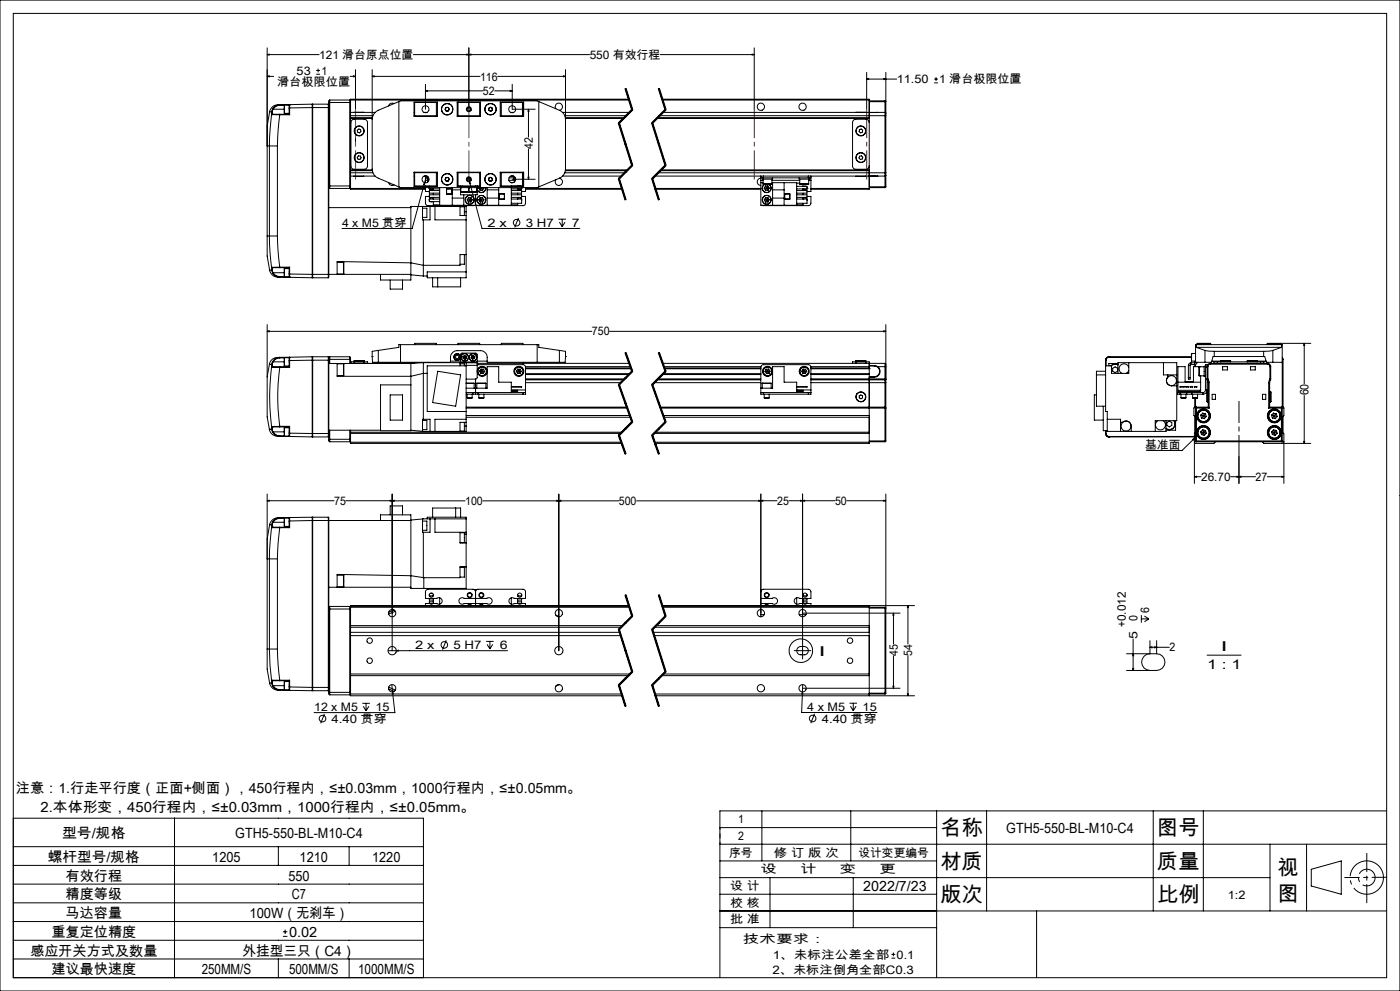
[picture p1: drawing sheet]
<svg xmlns="http://www.w3.org/2000/svg" width="420mm" height="297mm" viewBox="0 0 420 297" stroke-linecap="round" stroke-linejoin="round" font-family="sans-serif">
<defs><g id="words">
<g font-size="6.3">
<text x="282.1" y="250.3">名称</text>
<text x="347.1" y="250.3">图号</text>
<text x="282.1" y="260.3">材质</text>
<text x="347.1" y="260.3">质量</text>
<text x="383.3" y="262.1">视</text>
<text x="383.3" y="269.9">图</text>
<text x="282.1" y="270.3">版次</text>
<text x="347.1" y="270.3">比例</text>
</g>
<g font-size="4.2">
<text x="4.8" y="237.6">注意：1.行走平行度（正面+侧面），450行程内，≤±0.03mm，1000行程内，≤±0.05mm。</text>
<text x="12.2" y="243.3">2.本体形变，450行程内，≤±0.03mm，1000行程内，≤±0.05mm。</text>
<text x="18.6" y="251.3">型号/规格</text>
<text x="70.6" y="251.3">GTH5-550-BL-M10-C4</text>
<text x="301.9" y="249.5">GTH5-550-BL-M10-C4</text>
<text x="14.4" y="258.3">螺杆型号/规格</text>
<text x="19.7" y="263.9">有效行程</text>
<text x="63.7" y="258.3">1205</text>
<text x="86.5" y="263.9">550</text>
<text x="89.9" y="258.3">1210</text>
<text x="111.7" y="258.3">1220</text>
<text x="19.7" y="269.5">精度等级</text>
<text x="87.6" y="269.5">C7</text>
<text x="259" y="267">2022/7/23</text>
<text x="19.7" y="275.2">马达容量</text>
<text x="74.9" y="275.2">100W（无刹车）</text>
<text x="15.5" y="280.8">重复定位精度</text>
<text x="86.7" y="280.8">0.02</text>
<text x="9.1" y="286.4">感应开关方式及数量</text>
<text x="72.7" y="286.4">外挂型三只（C4）</text>
<text x="15.5" y="292">建议最快速度</text>
<text x="60.5" y="292">250MM/S</text>
<text x="86.7" y="292">500MM/S</text>
<text x="107.4" y="292">1000MM/S</text>
</g>
<g font-size="4.1">
<text x="245.7" y="196.6">I</text>
<text x="366.2" y="195.2">I</text>
<text x="362.1" y="200.4">1 : 1</text>
</g>
<g font-size="3.5">
<text x="95.8" y="17.6">121 滑台原点位置</text>
<text x="176.9" y="17.6">550 有效行程</text>
<text x="89" y="22.4">53</text>
<text x="96.4" y="22.4">1</text>
<text x="83.1" y="25.9">滑台极限位置</text>
<text x="144" y="24.1">116</text>
<text x="144.9" y="28.5">52</text>
<text x="269" y="24.9">11.50</text>
<text x="281.8" y="24.9">1 滑台极限位置</text>
<text x="159.8" y="44.6" transform="rotate(-90 159.8 44.6)">42</text>
<text x="102.6" y="68">4 x M5 贯穿</text>
<text x="146.2" y="68">2 x</text>
<text x="157.7" y="68">3 H7</text>
<text x="171.6" y="68">7</text>
<text x="177.6" y="100.5">750</text>
<text x="392.5" y="118.5" transform="rotate(-90 392.5 118.5)">60</text>
<text x="343.5" y="134.4">基准面</text>
<text x="360.3" y="144.1">26.70</text>
<text x="376.7" y="144.1">27</text>
<text x="100.2" y="151.3">75</text>
<text x="139.6" y="151.3">100</text>
<text x="185.7" y="151.3">500</text>
<text x="233.1" y="151.3">25</text>
<text x="250.5" y="151.3">50</text>
<text x="344.8" y="183.7" transform="rotate(-90 344.8 183.7)">6</text>
<text x="337.7" y="188" transform="rotate(-90 337.7 188)">+0.012</text>
<text x="341.2" y="191.5" transform="rotate(-90 341.2 191.5)">5</text>
<text x="341.2" y="186.2" transform="rotate(-90 341.2 186.2)">0</text>
<text x="124.5" y="194.5">2 x</text>
<text x="136.1" y="194.5">5 H7</text>
<text x="149.9" y="194.5">6</text>
<text x="269.3" y="196.5" transform="rotate(-90 269.3 196.5)">45</text>
<text x="273.6" y="196.5" transform="rotate(-90 273.6 196.5)">54</text>
<text x="350.8" y="195.3">2</text>
<text x="94.3" y="213.1">12 x M5</text>
<text x="112.6" y="213.1">15</text>
<text x="242.2" y="213">4 x M5</text>
<text x="258.8" y="213">15</text>
<text x="99.5" y="216.6">4.40 贯穿</text>
<text x="246.5" y="216.6">4.40 贯穿</text>
<text x="221.4" y="246.8">1</text>
<text x="221.4" y="251.8">2</text>
<text x="218.8" y="256.8">序号</text>
<text x="232.2" y="256.8">修 订 版 次</text>
<text x="257.5" y="256.8">设计变更编号</text>
<text x="228.2" y="261.8">设</text>
<text x="240.1" y="261.8">计</text>
<text x="252" y="261.8">变</text>
<text x="263.9" y="261.8">更</text>
<text x="219.1" y="266.7">设 计</text>
<text x="368.3" y="269.3">1:2</text>
<text x="219.1" y="271.7">校 核</text>
<text x="219.1" y="276.7">批 准</text>
<text x="222.9" y="282.7">技术要求：</text>
<text x="231.8" y="287.3">1、未标注公差全部 0.1</text>
<text x="231.7" y="291.8">2、未标注倒角全部C0.3</text>
</g>
</g></defs>
<g fill="none" stroke="#000" stroke-width=".3">
<path d="M0 0h420v297h-420zM4 4h412v289h-412zM80.2 16.4l.6-.2v.3zM80.2 16.4h15.5M80.2 14.4v56.3M140.1 16.2l.6 .2-.6 .1zM140.7 16.4l.6-.2v.3zM140.7 14.4v18.3M176.9 16.4h-52.9M198.1 16.4h28.2M225.7 16.2l.6 .2-.6 .1zM226.3 14.4v18.3"/>
<path d="M80.2 22.9l.6-.2v.3zM80.2 22.9h1.9M80.9 33.5l-.7 4.2v6h.6M80.9 33.5l.6 .1M81.5 34.1l-.7 9.6M81.5 34.1l.3 .3M81.5 33.6v.5M81.6 34l-.1 .1M81.6 34l.3 .3M81.6 33.5v.5M81.6 33.5l-.1 .1M81.8 34.4h2.1"/>
<path d="M81.8 32.7l-.3 .9M81.8 32.7h.1M81.9 34.3h2M81.9 34.3l-.1 .1M81.9 32.7l-.3 .8M81.9 32.7h3.4M83.9 31.4h-.2a2.62 2.62 0 0 0-2.8 2.1M83.9 34.4l-.7 9.3M83.9 34.3v.1M83.9 31.4l-1.2 .4-.9 .9M83.9 31.4v.2M83.9 31.6l-.8 .1-1.2 1"/>
<path d="M83.9 34.4h3M83.9 34.3h2.8M85.3 31.5l-1.4 .1M85.3 31.5v2.5M85.3 31.5h1.4M85.3 34h1.4M86.7 31.5v.8M86.7 32.3h.2M86.7 34.3l.2 .1M86.7 32.3v2M86.7 31.5h.1M86.9 31.4v.9"/>
<path d="M86.9 31.4l6.8-.2v1M86.9 31.4l-.2 .1M86.9 32.3v2.1M86.9 31.4h-3M93.7 32.2v50M93.7 32.2l-6.8 .1M93.7 32.2h4.9M93.8 31.2v52.1M93.8 31.2h4.7M93.8 31.2l-.1 .2M94.9 22.3h1.1M94.9 21.1h1.1"/>
<path d="M95.4 20.6v1.1M98.5 31.2v52.1M98.5 31.2l.1 .2M98.6 30.7v1.5M98.6 32.2l-.1 51.1M98.6 30.7h6.6M98.9 30l-.3 .2v.5M98.9 30v26.5M98.9 30h6M104.9 30v26.5M104.9 30l.3 .2M105.1 22.9h1.5"/>
<path d="M105.2 30.2v.5M105.2 30v.2M105.2 30.7v25M105.2 33.7h7.3M105.2 30h83.5M105.2 34.7h6.7M105.2 35.3h6.5M105.6 36l.7-.3h3a.96 .96 0 0 1 .9 1v13a.96 .96 0 0 1-.9 1h-3a.96 .96 0 0 1-1-1v-13.2zM106 22.7l.6 .2-.6 .1zM106.2 33.7h2.9M106.6 20.9v22.3M107.2 39l.5-.3 .5 .2 .1 .6-.5 .3-.5-.2z"/>
<path d="M111.7 22.9l.6-.2v.3zM111.7 20.9v29.8a2.94 2.94 0 0 0 1.8 2.7l6.2 2.6M111.7 22.9h32.3M111.7 35.5h-6.5M118.2 31h-.1a1.08 1.08 0 0 0-1.5 .7M119.7 30.4l-6.2 2.7-1 .6a2.73 2.73 0 0 0-.8 2.1M119.7 30.4v25.6M119.7 30.4l.5-.2h40.9l.5 .2M124.2 33.7h.2M124.2 34.7h.2M124.2 30.6h7v4.3h-7zM124.4 34.7h6.8"/>
<path d="M127.2 33.7h.9M127.6 27.2l.7-.1v.3zM127.6 25.3v7.4M127.6 27.2h17.3M130.9 30.7v4M131.2 30.7h-6.8v4.2M133.6 32.7l.2 .5M133.8 33.2l.6 .1M133.9 32.2l-.3 .5M133.9 32.2h.6M134.5 32.2l.2 .6M134.7 32.8l-.3 .5"/>
<path d="M137.2 30.6h6.9v4.3h-6.9zM137.2 30.7h6.9M137.2 34.7h6.9M137.4 30.7v4M137.5 30.6l.2 .1M143.9 30.7v4M146.6 32.5l.1 .6M146.7 33.1l.5 .2M147.1 32.2l.5 .2M147.1 32.2l-.5 .3M147.6 32.4l.1 .5M147.7 32.9l-.5 .4"/>
<path d="M148.4 27.2h5.3M149.3 22.9h20.4M150.1 30.7h6.8v4.2M150.1 30.6h7v4.3h-7zM150.1 34.7h6.8M150.4 30.7v4M153 27.1l.7 .1-.7 .2zM153.2 33.7h.9M153.7 25.3v7.4h6.8M156.7 30.7v4M156.9 33.7h.2M156.9 34.7h.2"/>
<path d="M158.5 32.7l.2 .6h-.3zM158.5 32.7v8.4M161.6 30.4v25.6M161.6 30.4l6.2 2.7M166.8 32.6a1.09 1.09 0 0 1 .4-1.6 1.09 1.09 0 0 1 1.5 .6 1.09 1.09 0 0 1-.8 1.5M167.8 33.1l1 .6a2.73 2.73 0 0 1 .9 2.1M168.8 33.7h20M169.1 22.7l.6 .2-.6 .1zM169.4 34.7h18.5M169.6 35.5h17.5M169.6 35.3h17.6M169.7 20.9v29.8a2.94 2.94 0 0 1-1.9 2.7"/>
<path d="M185.5 36.9l4 12.7M185.8 36.8l4 12.7M187.5 26.6l2 6.3M187.7 26.5l2 6.4-4 4 4 12.7-4 4 2 6.3M187.8 26.5l1 3.2M188.6 29.7h-83.4v.3M188.8 29.7l1 3.1zM189.5 32.8l-4 4M189.8 33l-4 4M195.5 36.9l4 12.7M195.8 36.8l4 12.7M197.1 35.5h63.7"/>
<path d="M197.2 35.3h63.6M197.5 26.6l2 6.3M197.7 26.5l1 3.2M197.8 26.5l2 6.3M197.9 34.7h67.6M198.6 29.7h62.2v.3M198.7 29.7l1 3.2-4 4 4 12.7-4 4 2 6.3M198.7 30h62.1M198.9 33.7h63.4M199.5 32.8l-4 4M199.8 33l-4 4M256.8 33.7h3"/>
<path d="M257.8 38.9l.5-.2 .5 .3-.1 .6-.5 .2-.5-.3zM260 23.7l.6-.2v.3zM260 23.7h9M260 21.7v11M260.8 36.7a1.02 1.02 0 0 0-1-1h-3a.96 .96 0 0 0-1 1v13a.96 .96 0 0 0 1 1h3a1.02 1.02 0 0 0 1-1M260.8 30v4.7M260.8 34.7v17.1M260.8 30.2h4.7M260.8 30.5h4.7M262.3 33.7h-1.5v1M262.3 33.7h1.1M262.3 33.7h.1"/>
<path d="M265.1 23.5l.6 .2-.6 .1zM265.5 33.7v1M265.5 33.7l.2 .2M265.5 34.7h.2M265.5 33.7h-3.2M265.5 30.2l.2 .2-.2 .1M265.5 30.2v.3M265.5 30.5v3.2M265.5 34.7v17.1M265.7 33.9v.8M265.7 34.7v17.1M265.7 21.7v12.2"/>
<path d="M280.2 24.8h1.2M280.2 23.7h1.2M280.8 23.1v1.2M80.8 43.7h2.4M80.8 43.7v27M83.2 43.7v27M98.6 55.7h6.6M98.6 56.2l.3 .3M98.9 56.5h6M105.2 56.5v.2h22.4M105.2 55.7v.5M105.2 56.2v.3"/>
<path d="M105.2 51h6.5M105.2 52.8h7.3M105.2 51.8h6.7M105.2 51.1h6.5M105.2 56.5h22.4M105.2 56.2l-.3 .3M106.2 52.8h2.9M107.5 46.7l.6 .1 .2 .5-.3 .5-.6-.1-.2-.5zM116.6 54.7a1.08 1.08 0 0 0 1.6 .7M119.7 56l.5 .2h40.9l.5-.2M124.2 52.8h.2M124.2 51.6h7v4.3h-7z"/>
<path d="M124.4 51.6v4.1h6.8M127.2 52.8h.5M127.4 54.7v.7l-.3-.1zM127.4 54.7l-3.8 13.8h-21M127.6 53.3h.8M127.6 53.3v.7M127.6 52.8v.5M127.6 54v.8M127.6 55.7v.2M127.6 56.2v1.2h1.2M127.6 54h.7M127.7 52.8h.4"/>
<path d="M127.9 52.7l-.5 2M128.2 53.3v.4h.5M128.3 53.7v.9M128.4 53.3h.2M128.4 53v.3M128.8 58.9h-1.2v2l.2 .4 .5 .3 14-.1M128.8 56.5h.1M128.8 56.5v-.3v.4h3.1M128.8 55.7v.2M128.8 59.7v.4M128.8 56.6l.6 .4 .6-.4v.5M128.9 56.7h1"/>
<path d="M130 59.2v.5l-.6-.4-.6 .4M130 57.9v.5M130.9 51.7v4M131.2 51.7l-7 .1M131.9 56.2v5.3h21.5v-5.3M131.9 59.7h-3.1v.7h3.1M131.9 57.1h-3.1v.8h3.1M131.9 58.4h-3.1v.8h3.1M133.6 53.8l.3 .5M133.8 53.2l-.2 .6M133.8 53.2h.6M133.9 56.6h1.6v1.6h-1.6z"/>
<path d="M134 58.1h1.5M134 56.6h1.5M134.4 53.2l.3 .5M134.5 54.2l-.6 .1M134.7 53.7l-.2 .5M135.7 59.4h3.4M135.7 56.9h2.4M135.7 56.2v5.3M137.2 51.6h6.9v4.3h-6.9zM137.2 55.7h6.9M137.2 51.7h6.9M137.4 51.7v4"/>
<path d="M137.7 55.7l-.2 .2M138.1 56.2v.3M138.1 57.6v.8h5.1v-.8M138.1 55.7v.2M138.1 56.5v1.1M138.1 56.5h.2M138.1 57.6h5.1M138.3 57.4h2.2M138.3 56.2v1.2M138.6 55.7v.2M139.1 58.4v3.1M140.2 53.7h.9"/>
<path d="M140.2 59.9h1.4M140.2 59.9l.3 .6M140.4 53.3h.5M140.5 53l4.1 15.5h29.4M140.5 59.2h.8M140.5 59.2l-.3 .7M140.5 59.2l.4 .7M140.5 56.5h.3M140.5 56.2v1.2M140.8 57.4h2.3M140.8 56.2v1.2M140.9 54.5l.2 .5-.2 .1z"/>
<path d="M140.9 59.9l-.4 .6M140.9 59.9l.4 .6M141.3 59.2l.3 .7M141.3 59.2l-.4 .7M141.6 59.9l-.3 .6M142.7 55.7v.2M142.7 58.4v3.1M143.1 56.2v1.2M143.1 56.5h.1M143.2 56.2v.3M143.2 56.8a1.32 1.32 0 0 0 1.5 .9 1.32 1.32 0 0 0 1-1.5 1.34 1.34 0 0 1-1 1.5 1.34 1.34 0 0 1-1.5-.8M143.2 55.7v.2"/>
<path d="M143.2 56.5v1.1M143.7 59.9h1.5M143.7 56.4h1.5M143.7 56.4l.3 .6M143.7 59.9l.3 .6M143.7 56.2v.2M143.9 51.7v4M144 55.9h.1M144 57h.8M144 59.2h.8M144 59.2l-.3 .7M144 59.2l.4 .7"/>
<path d="M144.3 56.2l.1 .2M144.4 56.4l-.4 .6M144.4 56.4l.4 .6M144.4 59.9l-.4 .6M144.4 59.9l.4 .6M144.5 56.2l-.1 .2M144.8 59.2l.4 .7M144.8 59.2l-.4 .7M145.1 56.2l.1 .2M145.2 56.4l-.4 .6M145.2 59.9l-.4 .6M146.2 56.2v5.3"/>
<path d="M146.2 59.4h3.4M146.2 56.9h3.4M146.6 53.9l.4 .4M146.8 53.3l-.2 .6M147.3 53.2l.4 .4M147.3 53.2l-.5 .1M147.5 54.1l-.5 .2M147.7 53.6l-.2 .5M149.6 56.2v5.3M149.8 58.1h1.5v1.6h-1.5zM150.1 51.6h7v4.3h-7zM150.1 51.7l7 .1"/>
<path d="M150.4 51.7v4M151.3 58.1v1.6h-1.5M152.6 54h1.7M152.7 53.3h1.9M153.2 52.8h.9M153.3 54.7h.1M153.4 54.7h.1M153.4 55.7v.2M153.4 57.1h3.1v.8h-3.1M153.4 58.4h3.1v.8h-3.1M153.4 59.7h3.1M153.4 56.6h3.1"/>
<path d="M153.7 53.7h6.8M154.2 53.3v.4h.5M154.3 53.7v.9M155.3 59.2v.5l.6-.4 .6 .4M155.3 55.7v.1M155.3 57.9v.5M155.4 56.7h1M155.6 55.9h.6M156.5 56.6l-.6 .4-.6-.4v.5M156.5 56.5v-.3v.4M156.5 59.7v.4M156.5 58.9h1.2v2l-.3 .5-.3 .2-14.1-.1"/>
<path d="M156.5 55.8v.1M156.5 59.7v1.2h-3.1M156.5 56.5h.1M156.7 51.7v4M156.9 53.7h.2M156.9 53.3h.2M156.9 52.8h.2M156.9 51.6v4.1h-6.8M156.9 55.1h.1M157 55.1l-.1 .1M157 54h.1M157 53.7v1.4"/>
<path d="M157.7 56.2v1.2h-1.2M157.7 56.7h29M157.7 56.5h28.8M158.4 53.1h.3l-.2 .6zM158.5 44.6v9.1M167.8 53.4l-6.2 2.6M167.9 53.4a1.09 1.09 0 0 1 .8 1.4 1.09 1.09 0 0 1-1.5 .7 1.09 1.09 0 0 1-.4-1.6M168.8 52.8h17.6M169.4 51.8h18M169.6 51h18.6M169.6 51.1h18.5M169.7 51h18.5"/>
<path d="M185.5 53.6l2 6.3M185.8 53.5l2 6.3M189.5 49.4l-4 4M189.8 49.7l-4 4M195.5 53.6l2 6.3M195.8 53.5l2 6.3M196.4 52.8h32.6M196.6 56.5h31.6M196.6 56.7h31.6M197.4 51.8h68.1M198.1 51.1h62.7M198.2 51h62.6"/>
<path d="M199.5 49.4l-4 4M199.8 49.7l-4 4M228.2 53.4a1.11 1.11 0 0 0-1 1.1 1.11 1.11 0 0 0 1 1.1M228.2 53.3h.8M228.2 53.3v.7M228.2 52.8v.5M228.2 54v7.5h10.8v-6.8h-7.4M228.2 54.7h.7M228.2 54h.7M228.8 53.3v.4h3v-.4M228.9 55.1h2.7M228.9 53.7v1.4"/>
<path d="M229 52.8v.5M229 52.8h13.5M229 53.3h13.5M229.3 59.9l.4 .6M229.3 59.9h.7M229.3 56.4l.3 .6M229.4 55.2l-.7 .7v.5M229.5 55.2l-.4 .3-.4 .9M229.6 57h.8M229.6 59.3l-.3 .6M229.6 59.3l.8 1.2M229.6 55.7h.8"/>
<path d="M229.6 55.7l-.3 .7M229.6 55.7l.4 .7M230 59.9l-.3 .6M230 56.4h-.7M230 56.4l-.4 .6M230 56.4h.8M230 56.4l.4 .6M230.4 59.2l-.8 .1M230.4 59.2l.4 .7M230.4 59.2l-.4 .7M230.4 55.7l.4 .7M230.4 55.7l-.4 .7"/>
<path d="M230.5 55.2a1.31 1.31 0 0 1 .2 2.3 1.31 1.31 0 0 1-2-1.1M230.6 55.2a1.35 1.35 0 0 1 .1 2.3 1.35 1.35 0 0 1-2-1.1M230.8 59.9l-.4 .6M230.8 59.9h-.8M230.8 56.4l-.4 .6M231.6 53.7v1.4M231.6 54h8.3M231.8 54.7v6.8M231.8 59.4h3.4M231.8 56.9h3.4M235.2 54.7v6.8M235.4 58.1h1.6v1.6h-1.6z"/>
<path d="M235.4 58.1v1.6h1.5M239 55.8h3.1v.8M239 57.1h3.1v.8h-3.1M239 58.4h3.1v.8h-3.1M239 59.7h3.1M239 56.6h3.1M239 54.9h.9M239.7 53.3v.4h3v-.4M239.9 55.1l.1 .1M239.9 55.1h2.7M239.9 53.7v1.4M240 55.2h.1"/>
<path d="M240.9 59.2v.5a.66 .66 0 0 1 .6-.4 .66 .66 0 0 1 .6 .4M240.9 55.2v.6M240.9 57.9v.5M241 56.7h1M241.2 55.8h.6M242.1 56.6a.66 .66 0 0 1-.6 .4 .66 .66 0 0 1-.6-.4v.5M242.1 56.2v.3M242.1 59.7v.4M242.1 58.9h1.2v2l-.2 .4-.5 .3-14-.1M242.1 56.5h.1M242.1 59.7v1.2h-3.1M242.5 53.3h.8"/>
<path d="M242.5 52.8h19.8M242.5 52.8v.5M242.6 55.1l-2.6 .1M242.6 53.7v1.4M242.6 54h.7M243.3 53.3v.7M243.3 52.8v.5M243.3 54v3.4h-1.2M243.3 56.5h17.5M256.8 52.8h3M257.9 46.8l.5-.1 .4 .4-.1 .6-.6 .1-.4-.5zM260.8 51.8v4.7"/>
<path d="M260.8 56.5v.2h-17.5M260.8 51.8v.9h1.5M260.8 56h4.7M260.8 56.2h4.7M262.3 52.7l1 .1M262.3 52.8h1M262.3 52.7v.1M263.3 52.8h2.2M265.5 51.8h.2M265.5 51.8v1M265.5 56h.2M265.5 56v.2"/>
<path d="M265.5 52.8v3.2M265.7 51.8v.7M265.7 52.5l-.2 .3M265.7 56l-.2 .2M265.7 52.5v3.5M80.2 70.7v6l.7 4.3M80.2 70.7h.6M80.8 70.7l.2 4.9 .5 4.8M80.8 70.7h2.4M83.2 70.7l.7 9.4M98.6 62.2h24.7M101.1 78.6h1.9"/>
<path d="M103 78.6v3.5M126.8 62.4h1.3v2.8h-1.3M126.8 61.9v4h2.2v-4M127 65.9v16.8M129.1 60.4h.6M130 60.4v1h1.9M130.5 61.9v4h9.3M138 62h1.3v2.6M138 61.9v2.7h1.8M139.3 76.3v2.9h-1.3M139.3 63.5h.5M139.8 63.5v1.1"/>
<path d="M139.8 63.5v-1.6h-16.5v22h-9.1v-1.7M139.8 64.6v18.7h-11.6v-1.8h11.6M139.8 76.3h-1.8v3.2h-11l-3.7-.7-22.2-.4v3.8M140.5 60.5h.8M144 60.5h.8M155.3 60.9v.5h-1.9M155.5 65.3l-1.1 2.9M167.5 65.7h2.3M167.8 66.6l.9 1.3M168.7 65.7v2.2M169.5 66.6l-.8 1.3M229.7 60.5h.7"/>
<path d="M240.9 60.9v.5h-1.9M80.2 99.3l.6-.2v.3zM80.2 97.3v15.7M80.2 99.3h97.4M80.9 81a2.69 2.69 0 0 0 3 2.1M81.5 80.4l.1 .1M81.5 80.4v.5M81.5 80.9l.1 .1M81.5 80.9l.3 .9M81.5 80.9l-.6 .1M81.6 81l.3 .7M81.6 80.5v.5"/>
<path d="M81.8 80.1l-.3 .3M81.8 80.1l.1 .1M81.8 81.8a2.56 2.56 0 0 0 2.1 1.3M81.9 80.2h2M81.9 80.2l-.3 .3M81.9 81.7l-.1 .1M81.9 81.7l.5 .7 1.5 .5M81.9 81.7h3.4M83.9 80.1h-2.1M83.9 80.1v.1M83.9 82.9v.2M83.9 80.1h3"/>
<path d="M83.9 80.2h2.8M83.9 83.1h3M83.9 82.9h1.4M85.3 80.5v2.5M85.3 80.5h1.4M85.3 83h1.4M86.7 82.1h.2M86.7 82.1v.9M86.7 83l.2 .1M86.7 83h.1M86.7 80.2v1.9M86.9 82.1v1"/>
<path d="M86.9 80.1l-.2 .1M86.9 80.1v2M86.9 82.1l6.8 .1M93.7 82.2v1.1l-6.8-.2M93.7 82.2h29.6M93.7 83.1l.1 .2M93.8 83.3h4.7M101.1 82.1h1.9M117.1 83.9v2.7h3.7v-2.7M123.3 82.4l3.7 .3M127 82.7h1.2M129.8 83.3v2.7h8.4v-2.7"/>
<path d="M131.3 83.3v2.7M182.8 99.3h82.9M265.1 99.1l.6 .2-.6 .1zM265.7 97.3v16.4M80.2 113v12l.6 3.7M80.8 109.2h.1M80.8 109.2l.7 .1M80.8 109.2l-.6 3.8M81.5 109.8a71.5 71.5 0 0 0 0 18.3M81.5 109.8l.3 .3M81.5 109.3v.5M81.6 109.7l-.1 .1"/>
<path d="M81.6 109.7l.3 .2M81.6 109.3v.4M81.6 109.3h-.1M81.8 110.1h2.1M81.8 108.4l-.3 .9M81.8 108.4h.1M81.9 109.9h2M81.9 109.9l-.1 .2M81.9 108.4l-.3 .9M81.9 108.4h3.4M83.9 107.1h-.3a2.62 2.62 0 0 0-2.8 2.1M83.9 110.1a65.4 65.4 0 0 0 0 17.7"/>
<path d="M83.9 109.9v.2M83.9 107.1a2.54 2.54 0 0 0-2.1 1.3M83.9 107.1v.2M83.9 107.3l-.8 .1-1.2 1M83.9 110.1h3M83.9 109.9h2.8M85.3 108.4v1.3M85.3 107.3v1.1M85.3 107.2l-1.4 .1M85.3 107.2v.1M85.3 107.2v2.5M85.3 109.7h1.4"/>
<path d="M85.3 107.2h1.4M86.7 107.2v.9M86.7 108.1h.2M86.7 109.9l.2 .2M86.7 107.2h.1M86.7 108.1v1.8M86.9 107.1v1M86.9 107.1l6.8-.2v1M86.9 107.1l-.2 .1M86.9 108.1v2M86.9 107.1h-3M93.7 107.9l-6.8 .2"/>
<path d="M93.7 107.9v22M93.7 107.9h4.9M93.8 106.9v24M93.8 106.9h4.7M93.8 106.9l-.1 .2M98.5 106.9v24M98.5 106.9l.1 1M98.6 107.9v22M98.6 107.7h6.6M98.9 106.9v2M98.9 106.9h6M98.9 106.9l-.3 .3"/>
<path d="M101.1 108.9v3.9h22.2l3.7-.9h1.2M101.1 112.6h1.9M101.1 109h1.9M103 109v3.6M104.9 106.9v2M104.9 106.9l.3 .8M105.2 107.7v1.2M105.3 108.9v-.5h4.9v.5M106.3 108.1h3M106.3 108.1v.8M106.3 108.4h2.9M109.3 108.1v.8"/>
<path d="M111.7 106.9l.1 1.7h1.7M111.7 106.9h.1M113.5 108.6h21.6a3.2 3.2 0 0 1 .6-2.9l.7-.5 .8-.1h6.9a2.05 2.05 0 0 1 2.1 2v1.5h21.6M113.5 105l-1.8 .3v1.6M113.5 105l6.2-.9v-.8h41.9v.8l6.2 .9M113.5 105v3.6M117.1 118.4h3.7v7.5h-3.7zM120.2 103.3v5.3M124 108.9h-25.4M124.4 103.3v-.4h6.5v.4M124.4 108.6v.3M127 108.7l-3.7 .2v20.2h-9.1v-13.7h9.1"/>
<path d="M127 108.7h12.8v17.9M127 108.7v17M131.3 111.3l6.9 1.1-1.5 9.3-6.9-1.1zM135.1 108.2h3M137.4 103.3v-.4h6.5v.4M138 109h1.3v.6M138 108.7v.9M138.1 108.5v.2M138.1 108.5v-2.2l.5-.5 4.2 .1 .4 .4v2.2M138.1 108.5h5.1M138.9 106.9l.1 .6M138.9 106.9l.5 .2"/>
<path d="M139 107.5l.5 .2M139.3 106.5l-.4 .4M139.3 106.5l.5 .2M139.3 106.5l.2 1.2M139.4 107.1l-.4 .4M139.4 107.1l.5 .2M139.8 114.8l2.4 .1M139.8 114.9h2.4M139.8 116.3h6.4v-6.4h3.4v4.6h3.8v3.1M139.8 117.6h2.1M139.8 118.1h2.1M139.8 109.6h-11.6v13.7h11.6"/>
<path d="M139.8 108.7h3.4M139.8 113.6h2.9M139.8 106.7l.1 .6M139.8 106.7l-.4 .4M139.8 109.5h3.4M139.9 107.3l-.4 .4M140.2 119.2h1.4M140.2 118.1v1.1M141.4 107.3l.4 .4M141.5 106.7l-.1 .6M141.5 106.7l.4 .4M141.6 118.1v1.1"/>
<path d="M141.9 117.6h1.5M141.9 118.1h.8M141.9 107.1l-.5 .2M141.9 107.1l.4 .4M141.9 117.6v.5M142 106.5l.5 .4M142 106.5l-.5 .2M142 106.5l-.2 1.2M142.2 114.9v1.4M142.3 107.5l-.5 .2M142.5 106.9l-.2 .6M142.5 106.9l-.6 .2"/>
<path d="M142.7 118.1h.7M142.7 113.6v4.5M143.1 114.9h2.7M143.1 114.9v1.4M143.2 108.7v.8M143.2 109.5v3.7l-.5 .4M143.2 108.5v.2M143.2 109.3l14 .1 .5 .6v6.9M143.2 108.9h45.6M143.2 108.2h3M143.4 117.6h13.5M143.4 118.1h13.5"/>
<path d="M143.4 117.6v.5M143.7 119.2h1.5M143.7 118.1v1.1M143.9 111.2l.3 .7M143.9 111.2l.7 .1M144.2 111.9l.8 .1M144.3 110.6l.8 .1M144.3 110.6l-.4 .6M144.3 110.6l.3 .7M144.6 111.3l-.4 .6M144.6 111.3l.4 .7M144.6 111.3h.8"/>
<path d="M145.1 110.7l.3 .6M145.1 110.7l-.5 .6M145.2 118.1v1.1M145.4 111.3l-.4 .7M145.8 114.9v1.4M150.4 103.3v-.4h6.3l.2 .4M153.4 117h1.9v.3h-1.9M153.4 115.8h3.1v.2h-3.1M153.4 116.9h4.3M154.9 111.2l.3 .7M154.9 111.2l.7 .1M155.2 111.9l.8 .1"/>
<path d="M155.3 110.6l.8 .1M155.3 110.6l-.4 .6M155.3 110.6l.7 1.4M155.6 111.3l-.4 .6M155.6 111.3h.8M156.1 110.7l.3 .6M156.1 110.7l-.5 .6M156.4 111.3l-.4 .7M156.9 117.6h.8M156.9 108.6v.3M156.9 117.6v.5M157.6 109.9h31.5"/>
<path d="M157.7 117.6v.5h-.8M157.7 116.9v.7M157.7 110.4h31.6M157.7 112.2h31.1M157.7 110.5h31.7M157.7 112h31.2M157.7 113.6h29.7M157.7 113.8h29.4M157.7 114.7h28.6M157.7 110.3h31.6M157.7 112.3h31M161.1 103.3v5.3"/>
<path d="M167.8 105l1.9 .3v1.6M167.8 105v3.6M169.7 106.9l-.2 1.7h-1.7M169.7 106.9h.1M185.5 115.3l4 11.2M185.8 115.2l4 11.2M187.5 105.8l2 5.5M187.7 105.7l2 5.6-4 4 4 11.2-4 4 2 5.5M187.8 105.6l1 2.8M188.8 108.4l1 2.8zM189.5 111.2l-4 4M189.8 111.4l-4 4"/>
<path d="M195.5 115.3l4 11.2M195.8 115.2l4 11.2M196.3 114.7h31.9M197.1 113.8h31.1M197.4 113.6h30.8M197.5 105.8l2 5.5M197.7 105.7l2 5.6-4 4 4 11.2-4 4 2 5.5M197.8 105.6l2 5.6M198.7 112.3h29.5M198.8 108.9h66.7M198.8 112.2h29.4M198.9 112h29.3"/>
<path d="M199.1 109.9h29.2M199.3 110.3h28.9M199.3 110.4h28.9M199.4 110.5h28.8M199.5 111.2l-4 4M199.8 111.4l-4 4M228.2 117.6h.8M228.2 116.3h3.6v-6.4h3.4v4.6h3.8v3.1M228.7 114.9h2.7M228.7 114.9h.1M228.7 114.9v1.4M229 117.6h13.5"/>
<path d="M229 117.6v.5M229 118.1h13.5M229.3 119.2h1.5M229.3 118.1v1.1M229.5 111.3l.4 .7M229.8 110.7l-.3 .6M229.8 110.7l.9 1.2M230.6 110.6l-.8 .1M230.6 110.6l.4 .7M230.6 110.6l-.7 1.4M230.7 111.9l-.8 .1M230.8 118.1v1.1"/>
<path d="M231 111.3l-.3 .6M231 111.3h-1.5M231.4 114.9v1.4M239 117h1.9v.3h-1.9M239 115.8h3.1v.2h-3.1M239 116.9h4.3M240.5 111.3l.4 .6M240.5 111.3h.8M240.9 111.9h.7M240.9 110.6l.8 .1M240.9 110.6l-.4 .7M240.9 110.6l.4 .7"/>
<path d="M241.3 111.3l.3 .6M241.3 111.3h.7M241.7 110.7l.3 .6M241.7 110.7l-.8 1.2M242 111.3l-.4 .6M242.5 117.6h.8M242.5 117.6v.5M243.2 109.9h17.6M243.3 112.2h17.5l-17.5 .1M243.3 116.9v-6.9l-.4-.6-14.1-.1-.6 .7v8.1h.8M243.3 117.6v.5h-.8M243.3 116.9v.7"/>
<path d="M243.3 110.4h17.5M243.3 110.5h17.5M243.3 112h17.5M243.3 113.6h22.2M243.3 113.8h22.2M243.3 114.7h22.2M243.3 110.3h17.5M255.8 108.9v-.5h5v.5M256.8 108.1h3M256.8 108.1v.8M256.8 108.4h2.9M257.8 118.6l.5-.2 .5 .3v.5l-.5 .3-.5-.3z"/>
<path d="M259.8 108.1v.8M260.8 110.4v22.5h-64.3M260.8 108.9v1M260.8 110.3v.1M260.8 110.4h.1M260.8 108.9v.7h1.5M260.8 109.9v.4M260.8 112.9h1.5M260.8 113.1h1.5M260.8 109.7h1.5M262.3 109.7a1.62 1.62 0 0 1 1.6 1.6 1.62 1.62 0 0 1-1.6 1.6M262.3 109.6l1 .3"/>
<path d="M262.3 109.6v.1M262.3 112.9v.2M263.3 109.9a1.77 1.77 0 0 1 .6 2 1.77 1.77 0 0 1-1.6 1.2M263.3 109.9h2.2M265.5 108.9v1M265.5 108.9l.2 .1v.9h-.2M265.5 113.6l.2 .1M265.5 113.6v.2M265.5 113.8v.9M265.5 114.7h.2M265.5 109.9v3.7M265.5 114.7v7.3"/>
<path d="M265.7 113.7l-.2 .1M265.7 113.7v1M265.7 114.7v17.4M328.9 118.4h-.6v7.5h2.7M328.9 112.4h2.8M331.7 107.9h.1M331.7 111.3h-2.8v10.4h2.8M331.7 107.9v15.4h.5v6h17.6v-3.2M331.8 107.9v1.7M332.7 106.9h.1M332.7 106.9a1.02 1.02 0 0 0-1 1M332.7 107.1a.84 .84 0 0 0-.9 .8"/>
<path d="M332.7 106.9h24.7M332.7 106.9v.2M332.7 107.1h24.7M333.8 110.4l.7-.4 .8 .4v.8l-.8 .5-.7-.5zM335.4 109.3a1.79 1.79 0 0 0-2.2 .3M335.4 109.4h-.1a1.65 1.65 0 0 0-1.9 .2M335.4 108.9h-2.7v.7M335.4 111.9v-3.2h17.6v17.4h-6.4v3.2M338.6 110a1.51 1.51 0 0 0-2.4-.6 1.51 1.51 0 0 0 .4 2.5M338.6 111.1l-.7 .8M338.6 108.7v3.2h-5.2v-2.3h-1.7M349 108.7v3.7h4"/>
<path d="M350.3 112.4v.6a1.56 1.56 0 0 0-.3 1.7 1.56 1.56 0 0 0 1.4 .9h1.6M353.4 114.5h6.8M353.5 117h6.5v.3h-6.5zM354 117.6h-.7v.5h.7M354 117.6h6.9M354 115.8h1.2v.2h-1.2zM354 118.1h2M354 117.6v.5M354.3 119.2h1.5M354.3 118.1v1.1M355.8 115.8h.7v.2h-.7zM355.8 118.1v1.1"/>
<path d="M356 118.1h1.5M356 117.6v.5M356.5 113.1v.5h.5v-.5M356.5 109.5h.5M356.5 113.1h.5M356.5 109.5v3.6M357 115.8h.8v.2h-.8zM357 109.5v3.6M357.3 108.7l-.4 .2-.4 .6M357.3 109.3l-.3 .2M357.3 108.7v.6M357.4 108.2h.1"/>
<path d="M357.4 106h.1M357.4 106v2.2M357.5 105.9l-.1 .1M357.5 105.9v2.3M357.5 108.2h1.2M357.5 105.9h1.2M357.5 118.1h3.4M357.5 117.6v.5M357.8 119.2h1.5M357.8 118.1v1.1M358.3 115.8h.8v.2h-.8zM358.4 108.2v1.7"/>
<path d="M358.4 119.3v2.7M358.7 108.5l-.2 .2h-1.2M358.7 109.2v.7M358.7 119.3v2.7M358.9 104.1h25.6M358.9 104.1l2.6 .9M358.9 103.3v.8M359.2 108.6l-.5 .6-1.4 .1M359.2 103.3v-.4h4v.4M359.2 103h4M359.3 118.1v1.1M359.8 109.9v2.7"/>
<path d="M359.8 109.9h1.4M359.8 112.6h1.4M360.2 109.9h-2.2v4.5h-2.5v-4.5h-2.1v7.7M360.2 112.6v5M360.9 117.6v.5M361.5 105l2.8 .3M361.5 108.6h-2.8v-5.3h26v18.7M361.5 105v3.6M361.6 109.8h-.4v3h.4M361.6 116.9a.73 .73 0 0 1-.7 .7M361.6 116.9h.5M361.6 110h.5"/>
<path d="M361.6 110v6.9M362.1 116.9a1.21 1.21 0 0 1-1.2 1.2M362.1 109.9v-.6h-.5v.7M362.1 109.9h.3M362.1 109.9v7M362.2 117.4v3M362.2 117.4h.2M362.2 113.8l.3 .9M362.4 113.6v.1M362.4 113.6h-.3l.1 .2M362.4 109.9v3.7M362.4 117.4l.1 .1"/>
<path d="M362.4 113.7l.3 1M362.4 113.7l-.2 .1M362.4 117.4v3M362.5 114.7h.2M362.5 114.7v7.3M362.7 114.7v7.6M363.1 109.1l-.5 .3-.2 .5M363.1 108.9v.2M363.1 108.9a.96 .96 0 0 0-1 1M363.1 108.9h17.1M363.1 109.1h17.1M363.5 108.2h2.7"/>
<path d="M363.6 118.2h1v1.5h-1zM364.3 106.9h-.4l-.5 1.7h-1.9M364.3 105.3h14.8M364.3 105.3v1.6M364.3 106.9h14.8M365.2 108.4h-1v.5M365.2 108.4h13M365.2 108.4v.5M366.2 108.1h3M366.2 108.4h.1M366.2 108.4h3M366.2 108.1v.3"/>
<path d="M366.8 109.9h1.4v1h-1.4zM369.2 108.4h-.1M369.2 108.1v.3M374.2 108.1h3M374.2 108.4h.1M374.2 108.4h3M374.2 108.1v.3M375.1 109.9h1.5v1h-1.5zM377.2 108.4h-.1M377.2 108.2h2.6M377.2 108.1v.3M378.2 108.4h1v.5"/>
<path d="M378.2 108.4v.5M378.7 118.2h1v1.5h-1zM379.1 106.9h.3l.5 1.7h1.9M379.1 105.3v1.6M380.2 103h4M380.2 109.1l.7 .4 .1 .4M380.2 108.9v.2M380.2 108.9a.96 .96 0 0 1 1 1M380.6 114.7h.3M380.6 114.7v7.6M380.9 114.7v7.3M380.9 113.7l-.3 1"/>
<path d="M380.9 113.7l.2 .1M381 117.4l-.1 .1M381 113.6l-.1 .1M381 113.6h.2M381 109.9h.2M381 117.4v3M381 109.9v3.7M381 117.4h.2M381.1 113.8l-.2 .9M381.2 117.4v3M381.2 113.6l-.1 .2M381.2 109.9v3.7"/>
<path d="M381.8 105l-2.7 .3M381.8 108.6h2.9M381.8 105v3.6M384.2 102.9v.4M384.5 104.1l-2.7 .9M384.5 103.3v.8M384.7 107.1l.2 .6M384.7 107.7h.2M384.9 107.7v14.3M391.3 102.9l.1 .6h-.3zM391.3 102.9v12.1M391.3 118.5v14.4"/>
<path d="M393.2 102.9h-13v.4M80.8 128.7a2.83 2.83 0 0 0 3.1 2.1M80.8 128.7h.1M81.5 128.1l.1 .1M81.5 128.1v.5M81.5 128.6l.1 .1M81.5 128.6l.3 .9M81.5 128.6l-.7 .1M81.6 128.7l.3 .7M81.6 128.2v.5M81.8 127.8l-.3 .3M81.8 127.8l.1 .1"/>
<path d="M81.8 129.5a2.56 2.56 0 0 0 2.1 1.3M81.9 127.9h2M81.9 127.9l-.3 .3M81.9 129.4l-.1 .1M81.9 129.4l1.2 1.1 .8 .1M81.9 129.4h3.4M83.9 127.8h-2.1M83.9 127.8v.1M83.9 130.6v.2M83.9 127.8h3M83.9 127.9h2.8M83.9 130.8h3"/>
<path d="M83.9 130.6h1.4M85.3 129.4v1.3M85.3 128.2v1.2M85.3 128.2v2.5M85.3 128.2h1.4M86.7 130.7l.2 .1M86.7 129.8v.9M86.7 129.8h.2M86.7 130.7h-1.4M86.7 127.9v1.9M86.9 129.8v1M86.9 127.8l-.2 .1"/>
<path d="M86.9 127.8v2M86.9 129.8l6.8 .1M93.7 129.9v1l-6.8-.1M93.7 129.9h4.9M93.7 130.8l.1 .1M93.8 130.9h4.7M98.6 129.9v.9M98.6 131.7v.4l.3 .3M98.6 130.8v.9M98.6 130.8l-.1 .1M98.6 128.9h15.6M98.6 131.7h6.6"/>
<path d="M98.9 128.9v3.5M98.9 132.4h6M104.9 128.9v3.5M105.2 128.9v4h81.3M105.2 129.5h81.4M105.2 129.9h81M105.2 132.5h81.2M105.2 132.1l-.3 .3M123.3 128.9l3.5 .4M126.8 126h1.3v2.8h-1.3M126.8 129.3v-3.6h2.2v3.6M139.3 126.6v2.6h-1.3"/>
<path d="M139.3 127.7h.5M139.8 126.6v1.1M139.8 124.5h49.1M139.8 122h48.3M139.8 125.1h49.3M139.8 122.3h48.3M139.8 127.7v1.6h-13M139.8 125.7h-9.3v3.6M139.8 126.6h-1.8v2.7M185.5 130.5l2 5.6M185.8 130.4l2 5.6M189.5 126.3l-4 4"/>
<path d="M189.8 126.6l-4 4M195.5 130.5l2 5.6M195.8 130.4l2 5.6M196.2 129.9h64.6M196.4 132.5h64.4M196.6 129.5h64.2M198 122h67.5M198.2 122.3h67.3M199 124.5h61.8M199.1 125.1h61.7M199.5 126.3l-4 4M199.8 126.6l-4 4"/>
<path d="M260.8 132.1h4.7M260.8 132.4h4.7M265.5 122l.2 .2-.2 .1M265.5 132.1h.2M265.5 122v.3M265.5 132.1v.3M265.5 122.3v9.8M265.7 132.1l-.2 .3M331 121.7v7.4h1.2M331.7 129.9a1.02 1.02 0 0 0 1 1M331.7 129.9h.1M331.7 129.1v.8"/>
<path d="M331.8 129.9a.91 .91 0 0 0 .9 .9M331.8 129.1v.8M332.2 125.7h4v3.6M332.7 130.9h.1M332.7 130.9h25.6M332.7 130.8v.1M332.7 130.8h25.6M336.2 126.6h.5a1.58 1.58 0 0 1 1.7-.3 1.58 1.58 0 0 1 1 1.4v1.6M347.3 126.1a1.5 1.5 0 0 0-.3 2.2 1.5 1.5 0 0 0 2.3 0 1.5 1.5 0 0 0-.3-2.2M350.1 126.6l.7-.4 .7 .4v.9l-.7 .4-.7-.4zM352.1 126.1a1.65 1.65 0 0 1-.1 2.1 1.65 1.65 0 0 1-2.2 .2M352.2 126.1a1.75 1.75 0 0 1-.2 2.2 1.75 1.75 0 0 1-2.2 .2"/>
<path d="M352.7 126.1v2.8h-2.9M357.8 131.7l.5-.3-.3 .5zM358.3 131.4l-3.7 3.6h-10.6M358.4 122l-.2 .2v2.3l.5 .6M358.4 122h4.1M358.4 124.8v5M358.7 132.1l.2 .3M358.7 132.1h.2M358.7 122.3h.2M358.7 122.3l.2-.3v.3M358.7 129.5l-.4 .4v15M358.7 122.3v9.8"/>
<path d="M358.9 132.1v.3M358.9 122.3h3.8M358.9 132.1h25.5M358.9 132.4h25.5M358.9 122.3v9.8M360.2 124.4l.2 .9M360.2 124.4l.9 .2M360.2 129.4l.2 .8M360.2 129.4l.9 .2M360.4 125.3l.9 .2M360.4 130.2l.9 .3M360.8 123.8l.9 .2"/>
<path d="M360.8 123.8l-.6 .6M360.8 123.8l.3 .8M360.8 128.8l.9 .2M360.8 128.8l-.6 .6M360.8 128.8l.3 .8M361.1 124.6l.2 .9M361.1 124.6l.8 .2M361.1 129.6l.8 .3M361.1 129.6l-.7 .6M361.1 129.6l.2 .9M361.7 124l.2 .8M361.7 124l-1.3 1.3"/>
<path d="M361.7 129l.2 .9M361.7 129l-.6 .6M361.9 124.8l-.6 .7M361.9 129.9l-.6 .6M362.2 120.4h.2M362.5 120.4h-.1M362.5 122l.2 .3M364.7 132.4l-.5 .5h-5.5l-.4-.4M371.7 136.9v8M378.7 132.4l.5 .5h14M380.6 122.3h3.8M380.9 120.4h.1"/>
<path d="M380.9 122l-.3 .3M380.9 122h4M381 120.4h.2M381.5 124.4l.2 .9M381.5 124.4l1.7 .4M381.5 129.4l.2 .8M381.5 129.4l1.7 .5M381.7 125.3l.9 .2M381.7 130.2l.9 .3M382.1 123.8l.8 .2M382.1 123.8l-.6 .6M382.1 123.8l.2 .8"/>
<path d="M382.1 128.8l.8 .2M382.1 128.8l-.6 .6M382.1 128.8l.5 1.7M382.3 124.6l-.6 .7M382.3 124.6l.3 .9M382.9 124l.3 .8M382.9 124l-.6 .6M382.9 129l.3 .9M382.9 129l-1.2 1.2M383.2 124.8l-.6 .7M383.2 129.9l-.6 .6M384.4 132.1v.3"/>
<path d="M384.4 132.1h.3M384.4 122.3h.3M384.4 122.3v-.3l.3 .3M384.4 122.3v9.8M384.7 132.1l-.3 .3M384.7 129.5l.5 .5v14.9M384.7 122.3v9.8M384.9 122l.3 .2v2.3l-.5 .6M384.9 124.8v5M385.2 132.4l-.5 .5M391.1 132.3h.3l-.1 .6zM80.2 150.1l.6-.2v.3z"/>
<path d="M80.2 148.1v46.4M80.2 150.1h20M80.9 157.3l-.7 4.2v6h.6M80.9 157.3l.6 .1M81.5 157.9l-.7 9.6M81.5 157.9l.3 .2M81.5 157.4v.5M81.6 157.8l.3 .2M81.6 157.8l-.1 .1M81.6 157.3v.5M81.6 157.3l-.1 .1M81.8 158.1h2.1"/>
<path d="M81.8 156.4l-.3 1M81.8 156.4l.1 .1M81.9 158h2M81.9 158l-.1 .1M81.9 156.5l-.3 .8M81.9 156.5h3.4M83.9 155.2h-.2a2.61 2.61 0 0 0-2.8 2.1M83.9 158.1l-.7 9.4M83.9 158v.1M83.9 155.2l-1.2 .3-.9 .9M83.9 155.2v.1M83.9 155.3l-1.5 .6-.5 .6"/>
<path d="M83.9 158.1h3M83.9 158h2.8M85.3 155.4v2.4M85.3 155.3h-1.4M85.3 155.3v.1M85.3 155.3h1.4M85.3 155.3v2.5M85.3 157.8h1.4M86.7 156.1h.2M86.7 158l.2 .1M86.7 155.3v.8M86.7 156.1v1.9"/>
<path d="M86.9 155.1v1M86.9 155.1l6.8-.1v1M86.9 155.1l-.2 .2M86.9 156.1v2M86.9 155.1l-3 .1M93.7 156v50M93.7 156l-6.8 .1M93.7 156h29.6M93.8 155v52M93.8 155l-.1 .1M93.8 155h4.7M98.5 155v52"/>
<path d="M98.5 155l.1 27M103.8 150.1h35.7M114.2 156v-1.7h9.1v22.1h16.5v-13.7M117.1 149.9l.6 .2-.6 .1zM117.1 154.3v-2.7h3.7v2.7M117.7 150.1l.6-.2v.3zM117.7 148.1v46.9M126.8 156.2h1.3v2.7h-1.3M126.8 155.5l-3.5 .4M127 159.5v13.6M128.2 155.5v-.5h11.6v5.1M129 155.5v4h-2.2v-4"/>
<path d="M129.8 155v-2.7h8.4v2.7M130.5 155.5v4h9.3M136.7 152.3v2.7M138 159.7h1.3v3M138 159.5v3.2h1.8M139.8 155.5h-13M144.9 150.1h40.7M167 149.9l.6 .2-.6 .1zM167.6 150.1l.6-.2v.3zM167.6 148.1v46.9M227.6 149.9l.6 .2-.6 .1zM228.2 150.1l.6-.2v.3z"/>
<path d="M228.2 148.1v36.1M233.1 150.1h-42.1M240.2 149.9l.6 .2-.6 .1zM240.8 150.1l.6-.2v.3zM240.8 148.1v44.4M250.5 150.1h-13.8M254 150.1h11.7M265.1 149.9l.6 .2-.6 .1zM265.7 148.1v59.6M358.3 142.9l.6-.2v.3zM358.3 142.9h2M369.2 142.9h7.5"/>
<path d="M371.1 142.7l.6 .2-.6 .1zM371.7 142.9l.6-.2v.3zM380.2 142.9h5M384.6 142.7l.6 .2-.6 .1zM80.8 167.5h2.4M80.8 167.5v27M83.2 167.5v27M98.6 176h24.7M101.1 175.9h1.9M101.1 172.4h1.9M103 172.4v3.5M127 173.1l-3.7-.6-22.2-.3v3.8"/>
<path d="M127 173.1h.1M127.1 173.1v3.3M128.8 178.2v.3M128.8 179.3v.5h1.2M128.8 178.6h1.2M129.1 177.8h.6M130 178.2v.3M130 179.3v1.6M131.9 179.1v2M137.8 179.5a1.08 1.08 0 0 1 1.5-.2h6.6a1.04 1.04 0 0 1 1.5 .1 1.04 1.04 0 0 1 0 1.4 1.04 1.04 0 0 1-1.5 .1h-6.6a1.03 1.03 0 0 1-1.3-.1 1.03 1.03 0 0 1-.2-1.3zM138 170h1.3v3h-1.3M139.3 160.1h.5"/>
<path d="M139.8 160.1v2.6M139.8 169.9h-1.8v3.2h-10.9M142.3 176.7h.7M142.7 176.7v4.8M153.4 179.1v2M155.3 178.2v.3M155.3 179.3v1.6M155.3 178.6h1.2M156.5 178.2v.3M156.5 179.3v.5h-1.2M187.5 178.4l2 6.3M187.7 178.3l2 6.4-4 4 4 12.6-4 4 2 6.4"/>
<path d="M187.8 178.3l1 3.1M197.5 178.4l2 6.3M197.7 178.3l2 6.4-4 4 4 12.6-4 4 2 6.4M197.8 178.3l2 6.3M228.2 179.3h3.3a1.05 1.05 0 0 1 1.5 .1 1.05 1.05 0 0 1 0 1.4 1.05 1.05 0 0 1-1.5 .1h-3.3M228.2 177.4l.2-.5 .6-.3h13.5l.6 .3 .2 2.4h-3.3a1.04 1.04 0 0 0-1.5 .1 1.04 1.04 0 0 0 0 1.4 1.04 1.04 0 0 0 1.5 .1h3.3v.6M228.2 176.7h.4M239 179.1v2M240.9 178.2v.3M240.9 179.3v1.6M240.9 178.6h1.2M242.1 178.2v.3"/>
<path d="M242.1 179.3v.5h-1.2M80.2 194.5v6l.7 4.2M80.2 194.5h.6M80.8 194.5l.2 4.9 .5 4.7M80.8 194.5h2.4M83.2 194.5l.7 9.4M98.6 182v.5M98.6 182.5v25M98.6 182.5h6.6M98.9 181.7v26.5M98.9 181.7h6M98.9 181.7l-.3 .3"/>
<path d="M104.9 181.7v26.5M104.9 181.7l.3 .3h83.6M105.2 190.4l81 .1M105.2 187.5h81.6M105.2 188h81.1M105.2 181.6h83.5M116.4 195h35.9M118.2 182.8l-1.6 .7M118.6 183.2l-2 .8M118.9 195l.6-.1v.3zM127.6 181.5v-.6h3.3a1.04 1.04 0 0 0 1.5-.1 1.04 1.04 0 0 0 0-1.4 1.04 1.04 0 0 0-1.5-.1h-3.3l.2-2.4 .6-.3h13.5l.4 .1 .4 .7 .1-.5 .6-.3h13.5l.5 .2 .3 .6v1.9h-3.3a1.04 1.04 0 0 0-1.4 .1 1.04 1.04 0 0 0 0 1.4 1.04 1.04 0 0 0 1.4 .1h3.3v.6M128.9 181.5l.5-.3 .5 .3"/>
<path d="M130 180.4h-1.2v.5M133.9 191.9l-1.1 2.8M140.2 181.5l.7-.4 .7 .4M140.4 181.5l.5-.2 .5 .2M143.8 181.5l.6-.4 .7 .4M143.9 181.5l.5-.2 .5 .2M145.8 192.2h2.3M146.1 193.1l.9 1.4M147 192.2v2.3M147.8 193.1l-.8 1.4M155.3 180.4h1.2v.5M155.4 181.5l.5-.3 .5 .3"/>
<path d="M166.8 184.4l1 .4M185.5 188.7l4 12.7M185.8 188.6l4 12.7M185.9 189.5l-80.7 .1M188.6 181.5h-83.4v27h81.5M188.8 181.4l1 3.2zM189.5 184.5l-4 4M189.8 184.8l-4 4M195.5 188.7l4 12.7M195.8 188.6l4 12.7M195.9 189.5h64.9M196.2 190.5h64.6"/>
<path d="M196.3 188h64.5M196.8 187.5h64M198.6 181.5h75.8M198.7 181.6h62.1M198.8 182h66.7M199.5 184.5l-4 4M199.8 184.8l-4 4M228.2 184.2v.7M228.2 184.2h1.1M229.3 181.5l.7-.4 .7 .4M229.5 181.5l.5-.2 .5 .2M239.4 194.1a1.94 1.94 0 0 1 3.1 .9 1.21 1.21 0 0 1-1.2 1.2h-1a1.26 1.26 0 0 1-1.2-.7 1.26 1.26 0 0 1 .3-1.4z"/>
<path d="M239.5 195h2.5M239.7 184.2h2.1M240.8 193.7v2.5M240.8 183.8h29.2M240.9 180.4h1.2v.5M241 181.5l.5-.3 .5 .3M260.8 181.5v27M260.8 182.2h4.7M265.5 182l.2 .2h-.2M265.5 182v.2M265.5 182.2v25.5M268 183.8l.2 .6h-.3z"/>
<path d="M268 183.8v9.2M268 196.5v9.8M272.4 181.5l.1 .6h-.3zM272.4 181.5v11.5M272.4 196.5v12M338 195.9h9M339.9 195.9l.2 .6h-.3zM339.9 191.5v9.4M342.4 184.4v2.2M342.4 185.5h2.3M343.3 184.6l1.4 .9M344.7 185.5l-1.4 .8"/>
<path d="M345 194l.6-.2v.4zM345 192v3.9a2.5 2.5 0 0 0-2.5 2.5 2.5 2.5 0 0 0 2.5 2.5M345 194h5.8M346.4 193.8l.6 .2-.6 .2zM347 195.9a2.5 2.5 0 0 1 2.5 2.5 2.5 2.5 0 0 1-2.5 2.5h-9M347 192v3.9M362.1 196.4h10.2M80.9 204.7a2.69 2.69 0 0 0 3 2.1M81.5 204.1l.1 .2M81.5 204.1v.6M81.5 204.7h.1M81.5 204.7l.3 .9"/>
<path d="M81.5 204.7h-.6M81.6 204.7l.3 .8M81.6 204.3v.4M81.8 203.9h2.1M81.8 203.9l-.3 .2M81.8 203.9l.1 .1M81.8 205.6a2.46 2.46 0 0 0 2.1 1.2M81.9 204h2M81.9 204l-.3 .3M81.9 205.5l-.1 .1M81.9 205.5l1.2 1 .8 .2M81.9 205.5h3.4"/>
<path d="M83.9 203.9v.1M83.9 206.7v.1M83.9 203.9h3M83.9 204h2.8M83.9 206.8l3 .1M83.9 206.7h1.4M85.3 204.3v2.5M85.3 204.3h1.4M86.7 205.9h.2M86.7 206.7l.2 .2M86.7 205.9v.8M86.7 206.7l-1.4 .1"/>
<path d="M86.7 204v1.9M86.9 205.9v1M86.9 203.9l-.2 .1M86.9 203.9v2M86.9 205.9l6.8 .1M93.7 206v1l-6.8-.1M93.7 206h4.9M93.7 206.9l.1 .1M93.8 207h4.7M97.3 214l-1.1 2.8M98.6 207.5v.5l.3 .2M98.6 206.9l-.1 .1"/>
<path d="M98.6 207.5h6.6M98.9 208.2h6M105.2 202.5h83.3M105.2 202h83.8M108.7 210.8h2.2M109 211.7l.8 1.3M109.8 210.8v2.2M110.7 211.7l-.9 1.3M116.6 206.5l1.6 .7M116.6 205.9l2 .9M117.5 205.2l.3 2.2M117.8 207.4l.2 .5-.3 .1z"/>
<path d="M117.8 207.4l.7 6.2h-24.3M167.8 205.2l-1 .4M185.5 205.4l2 6.3M185.8 205.3l2 6.3M186.5 208h-81.3l-.3 .2M189.5 201.2l-4 4M189.8 201.5l-4 4M195.5 205.4l2 6.3M195.8 205.3l2 6.3M196.5 208h69M196.6 208.5h77.8M198.5 202.5h62.3"/>
<path d="M199 202h61.8M199.5 201.2l-4 4M199.8 201.5l-4 4M240.7 207.4l.1 .6h-.2zM240.7 207.4l-.2 6.1h22.6M240.8 206.3h29.2M240.8 205.2l-.1 2.2M244.4 213.9l-1.2 2.8M254.8 210.7h2.3M255.1 211.6l.9 1.4M256 210.7v2.3M256.8 211.6l-.8 1.4"/>
<path d="M260.8 207.7h4.7M265.5 207.7v.3M265.5 207.7h.2M265.7 207.7l-.2 .3M267.9 205.7h.3l-.2 .6zM272.2 207.9h.3l-.1 .6zM339.8 200.3h.3l-.2 .6zM4 245.2h123v47.8M4 253.7h123M4 259.4h123M52.4 245.2v47.8M83.5 253.7v5.7"/>
<path d="M104.7 253.7v5.7M216 253h200M216 248h65M216 258h65M228.6 243v15M255.2 243v15M281 243v50M296 243v30M346 243v30M361 243v30M381 253v20M392 253v20"/>
<path d="M416 243h-200v50M4 265h123M4 270.6h123M4 276.2h123M84.9 279.3h1.3M85.5 278.6v1.3M216 278h65M216 273h200M216 263h165M216 268h65M231 263v15M256 263v15"/>
<path d="M311 273v20M393.4 260.5l9-2.5v10l-9-2.5zM4 281.8h123M4 287.4h123M83.5 287.4v5.6M84.9 280.6h1.3M104.7 287.4v5.6M267.4 287.2h1.2M267.4 286h1.2M268 285.5v1.1"/>
<circle cx="107.7" cy="39.2" r="1.5"/>
<circle cx="107.8" cy="39.2" r="1.43"/>
<circle cx="127.7" cy="32.7" r="1.05"/>
<circle cx="134.2" cy="32.7" r="1.72"/>
<circle cx="134.2" cy="32.7" r="1.68"/>
<circle cx="140.7" cy="32.7" r=".49"/>
<circle cx="140.7" cy="32.7" r=".75"/>
<circle cx="147.1" cy="32.7" r="1.69"/>
<circle cx="147.2" cy="32.7" r="1.72"/>
<circle cx="153.7" cy="32.7" r="1.05"/>
<circle cx="228.3" cy="32" r="1.1"/>
<circle cx="240.8" cy="32" r="1.1"/>
<circle cx="258.2" cy="39.2" r="1.43"/>
<circle cx="258.3" cy="39.2" r="1.5"/>
<circle cx="107.8" cy="47.2" r="1.43"/>
<circle cx="107.8" cy="47.2" r="1.51"/>
<circle cx="127.7" cy="53.7" r="1.05"/>
<circle cx="134.1" cy="53.8" r="1.69"/>
<circle cx="134.2" cy="53.7" r="1.72"/>
<circle cx="140.7" cy="53.7" r=".49"/>
<circle cx="140.7" cy="53.7" r=".75"/>
<circle cx="140.9" cy="59.9" r="1.36"/>
<circle cx="140.9" cy="59.9" r="1.29"/>
<circle cx="144.4" cy="59.9" r="1.3"/>
<circle cx="144.4" cy="59.9" r="1.35"/>
<circle cx="147.1" cy="53.7" r="1.68"/>
<circle cx="147.2" cy="53.7" r="1.72"/>
<circle cx="153.7" cy="53.7" r="1.05"/>
<circle cx="230" cy="59.9" r="1.34"/>
<circle cx="230" cy="59.9" r="1.3"/>
<circle cx="258.3" cy="47.2" r="1.49"/>
<circle cx="258.3" cy="47.2" r="1.42"/>
<circle cx="155" cy="66.7" r=".98"/>
<circle cx="137.2" cy="107" r=".84"/>
<circle cx="137.2" cy="107" r=".49"/>
<circle cx="137.2" cy="107" r=".99"/>
<circle cx="139.4" cy="107.1" r="1.1"/>
<circle cx="139.4" cy="107.1" r="1.16"/>
<circle cx="141.9" cy="107.1" r="1.09"/>
<circle cx="141.9" cy="107.1" r="1.14"/>
<circle cx="144.6" cy="111.3" r="1.49"/>
<circle cx="144.6" cy="111.3" r="1.3"/>
<circle cx="144.7" cy="111.3" r="1.35"/>
<circle cx="155.7" cy="111.3" r="1.49"/>
<circle cx="155.7" cy="111.3" r="1.3"/>
<circle cx="155.7" cy="111.3" r="1.35"/>
<circle cx="230.3" cy="111.3" r="1.3"/>
<circle cx="230.3" cy="111.3" r="1.5"/>
<circle cx="230.3" cy="111.3" r="1.36"/>
<circle cx="241.3" cy="111.3" r="1.5"/>
<circle cx="241.3" cy="111.3" r="1.35"/>
<circle cx="241.3" cy="111.3" r="1.3"/>
<circle cx="258.3" cy="118.9" r="1.42"/>
<circle cx="258.3" cy="118.9" r="1.5"/>
<circle cx="351.4" cy="114.1" r="1.49"/>
<circle cx="337.8" cy="127.7" r="1.51"/>
<circle cx="361" cy="124.6" r="2"/>
<circle cx="361" cy="129.6" r="2"/>
<circle cx="361.1" cy="129.6" r="1.69"/>
<circle cx="361.1" cy="129.6" r="2.1"/>
<circle cx="361.1" cy="124.7" r="2.1"/>
<circle cx="361.1" cy="124.6" r="1.7"/>
<circle cx="382.3" cy="129.6" r="1.69"/>
<circle cx="382.3" cy="129.6" r="2.1"/>
<circle cx="382.3" cy="124.7" r="2.1"/>
<circle cx="382.3" cy="124.6" r="1.7"/>
<circle cx="382.3" cy="124.6" r="2"/>
<circle cx="382.3" cy="129.6" r="2"/>
<circle cx="129.4" cy="178.3" r=".62"/>
<circle cx="140.9" cy="178.3" r=".61"/>
<circle cx="140.9" cy="178.3" r=".75"/>
<circle cx="144.4" cy="178.4" r=".6"/>
<circle cx="144.4" cy="178.4" r=".74"/>
<circle cx="155.9" cy="178.4" r=".63"/>
<circle cx="230" cy="178.4" r=".74"/>
<circle cx="230" cy="178.4" r=".6"/>
<circle cx="241.5" cy="178.3" r=".62"/>
<circle cx="110.9" cy="192" r=".83"/>
<circle cx="110.9" cy="198" r=".82"/>
<circle cx="117.7" cy="195" r="1.26"/>
<circle cx="117.7" cy="183.8" r="1.1"/>
<circle cx="133.3" cy="193.3" r="1"/>
<circle cx="167.7" cy="195" r="1.24"/>
<circle cx="167.7" cy="183.8" r="1.09"/>
<circle cx="228.3" cy="183.8" r="1.09"/>
<circle cx="240.2" cy="195" r="3.5"/>
<circle cx="240.8" cy="183.8" r="1.1"/>
<circle cx="255" cy="198" r=".82"/>
<circle cx="255" cy="192" r=".83"/>
<circle cx="96.8" cy="215.3" r=".99"/>
<circle cx="117.7" cy="206.3" r="1.1"/>
<circle cx="167.7" cy="206.3" r="1.09"/>
<circle cx="228.3" cy="206.3" r="1.09"/>
<circle cx="240.8" cy="206.3" r="1.1"/>
<circle cx="243.8" cy="215.3" r=".99"/>
</g>
<path d="M412.4 262.3a2.5 2.5 0 0 0-4.1-1.1 2.5 2.5 0 0 0 1 4.2 2.5 2.5 0 0 0 3.2-2.9l-.1-.2" fill="none" stroke="#000" stroke-width=".3" stroke-dasharray="30.5 1.3 1.3 1.3" stroke-dashoffset="24.5" stroke-linecap="butt"/>
<path d="M414.8 261.5a5 5 0 0 0-8.3-2 5 5 0 0 0 2.2 8.3 5 5 0 0 0 6.2-6l-.1-.3" fill="none" stroke="#000" stroke-width=".3" stroke-dasharray="30.5 1.3 1.3 1.3" stroke-dashoffset="16.7" stroke-linecap="butt"/>
<g fill="none" stroke="#000" stroke-width=".3" stroke-dasharray="6.3 1.3 1.3 1.3 5.1">
<path d="M187.7 26.5l2 6.4M189.7 32.9l-4 4M197.7 26.5l2 6.4M199.7 32.9l-4 4M185.7 53.6l2 6.3M189.7 49.6l-4 4M195.7 53.6l2 6.3M199.7 49.6l-4 4M187.7 105.7l2 5.6M189.7 111.3l-4 4M197.7 105.7l2 5.6M199.7 111.3l-4 4"/>
<path d="M185.7 130.5l2 5.5M189.7 126.5l-4 4M195.7 130.5l2 5.5M199.7 126.5l-4 4M187.7 178.3l2 6.4M197.7 178.3l2 6.4M189.7 184.7l-4 4M199.7 184.7l-4 4M185.7 205.3l2 6.4M189.7 201.3l-4 4M195.7 205.3l2 6.4M199.7 201.3l-4 4"/>
</g>
<path d="M185.7 36.9l4 12.7M195.7 36.9l4 12.7M185.7 188.7l4 12.6M195.7 188.7l4 12.6" fill="none" stroke="#000" stroke-width=".3" stroke-dasharray="6.3 1.3 1.3 1.3 5.1" stroke-dashoffset="4.1"/>
<path d="M185.7 115.3l4 11.2M195.7 115.3l4 11.2" fill="none" stroke="#000" stroke-width=".3" stroke-dasharray="6.3 1.3 1.3 1.3 5.1" stroke-dashoffset="4.9"/>
<path d="M371.7 120.3v16.6" fill="none" stroke="#000" stroke-width=".3" stroke-dasharray="30.5 1.3 1.3 1.3" stroke-dashoffset="24.1"/>
<path d="M239.5 195h-1.2M240.8 193.7v-1.2M240.8 196.2v1.3M242 195h1.3" fill="none" stroke="#000" stroke-width=".3" stroke-dasharray="30.5 1.3 1.3 1.3"/>
<path d="M410 255.7v14.9" fill="none" stroke="#000" stroke-width=".3" stroke-dasharray="30.5 1.3 1.3 1.3" stroke-dashoffset="25"/>
<path d="M403.4 263l12.6-.1" fill="none" stroke="#000" stroke-width=".3" stroke-dasharray="30.5 1.3 1.3 1.3" stroke-dashoffset="26.1"/>
<path d="M216 248v5" fill="none" stroke="#000" stroke-width=".3" stroke-dasharray="30.5 1.3 1.3 1.3" stroke-dashoffset="29.9"/>
<path d="M106.7 53.7v-21M140.7 53.7v-21M226.3 53.7v-21M260 53.7v-21" fill="none" stroke="#f00" stroke-width=".3" stroke-dasharray="30.5 1.3 1.3 1.3" stroke-dashoffset="21.9"/>
<g fill="#000">
<path d="M357.8 131.7l.5-.3-.3 .5z"/>
<path d="M158.5 32.7l.2 .6h-.3zM158.4 53.1h.3l-.2 .6zM391.3 102.9l.1 .6h-.3zM391.1 132.3h.3l-.1 .6zM268 183.8l.2 .6h-.3zM267.9 205.7h.3l-.2 .6zM272.4 181.5l.1 .6h-.3zM272.2 207.9h.3l-.1 .6z"/>
<path d="M169.1 22.7l.6 .2-.6 .1zM111.7 22.9l.6-.2v.3z"/>
<path d="M265.1 23.5l.6 .2-.6 .1zM260 23.7l.6-.2v.3zM225.7 16.2l.6 .2-.6 .1zM140.7 16.4l.6-.2v.3zM106 22.7l.6 .2-.6 .1zM80.2 22.9l.6-.2v.3zM265.1 149.9l.6 .2-.6 .1zM240.8 150.1l.6-.2v.3zM346.4 193.8l.6 .2-.6 .2zM345 194l.6-.2v.4z"/>
<path d="M80.2 99.3l.6-.2v.3zM265.1 99.1l.6 .2-.6 .1zM127.6 27.2l.7-.1v.3zM153 27.1l.7 .1-.7 .2zM127.4 54.7l-.3 .6 .3 .1zM140.9 54.5v.6l.2-.1zM80.2 16.4l.6-.2v.3zM140.1 16.2l.6 .2-.6 .1zM80.2 150.1l.6-.2v.3zM117.1 149.9l.6 .2-.6 .1zM118.9 195l.6 .2v-.3zM117.8 207.4l-.1 .6 .3-.1zM240.7 207.4l-.1 .6h.2zM117.7 150.1l.6-.2v.3zM167 149.9l.6 .2-.6 .1zM167.6 150.1l.6-.2v.3zM227.6 149.9l.6 .2-.6 .1z"/>
<path d="M228.2 150.1l.6-.2v.3zM240.2 149.9l.6 .2-.6 .1z"/>
<path d="M371.7 142.9l.6-.2v.3zM384.6 142.7l.6 .2-.6 .1z"/>
<path d="M371.1 142.7l.6 .2-.6 .1zM358.3 142.9l.6-.2v.3z"/>
<path d="M339.9 195.9l.2 .6h-.3zM339.8 200.3h.3l-.2 .6z"/>
</g>
<use href="#words"/>
</svg>
